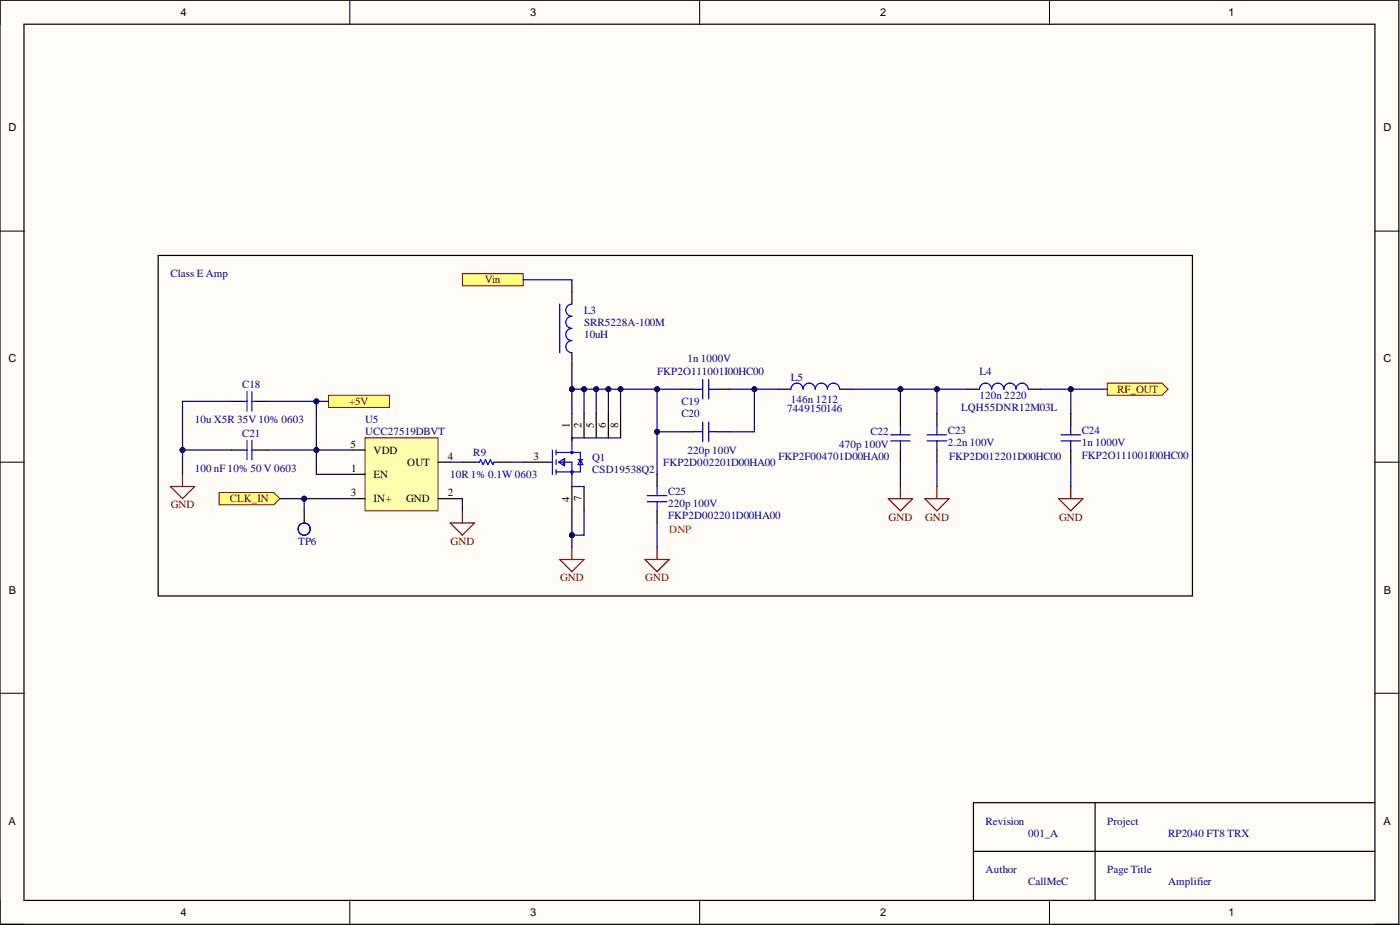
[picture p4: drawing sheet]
<svg xmlns="http://www.w3.org/2000/svg" width="292mm" height="193mm" viewBox="0 0 292 193" stroke-linecap="round" stroke-linejoin="round" font-family="sans-serif">
<defs><g id="words">
<g font-size="2.3">
<text x="37.7" y="3.3">4</text>
<text x="110.6" y="3.3">3</text>
<text x="183.6" y="3.3">2</text>
<text x="256.3" y="3.3">1</text>
<text x="1.8" y="27.4">D</text>
<text x="288.7" y="27.4">D</text>
<text x="1.8" y="75.6">C</text>
<text x="288.7" y="75.6">C</text>
<text x="118.8" y="89.3" transform="rotate(-90 118.8 89.3)">1</text>
<text x="121.4" y="89.3" transform="rotate(-90 121.4 89.3)">2</text>
<text x="123.9" y="89.3" transform="rotate(-90 123.9 89.3)">5</text>
<text x="126.4" y="89.3" transform="rotate(-90 126.4 89.3)">6</text>
<text x="129" y="89.3" transform="rotate(-90 129 89.3)">8</text>
<text x="73.1" y="93.4">5</text>
<text x="77.9" y="94.6">VDD</text>
<text x="93.4" y="95.9">4</text>
<text x="111.3" y="95.9">3</text>
<text x="73.3" y="98.4">1</text>
<text x="77.9" y="99.7">EN</text>
<text x="85" y="97.2">OUT</text>
<text x="73.2" y="103.5">3</text>
<text x="77.9" y="104.8">IN+</text>
<text x="84.7" y="104.8">GND</text>
<text x="93.4" y="103.5">2</text>
<text x="118.8" y="104.6" transform="rotate(-90 118.8 104.6)">4</text>
<text x="121.4" y="104.5" transform="rotate(-90 121.4 104.5)">7</text>
<text x="1.9" y="123.8">B</text>
<text x="288.7" y="123.8">B</text>
<text x="1.8" y="172">A</text>
<text x="288.7" y="172">A</text>
<text x="37.7" y="191.1">4</text>
<text x="110.6" y="191.1">3</text>
<text x="183.6" y="191.1">2</text>
<text x="256.3" y="191.1">1</text>
</g>
<g font-size="2.3" fill="#000080">
<text x="35.5" y="57.9">Class E Amp</text>
<text x="121.9" y="65.5">L3</text>
<text x="121.9" y="70.5">10uH</text>
<text x="121.9" y="68">SRR5228A-100M</text>
<text x="143.4" y="75.6">1n 1000V</text>
<text x="50.5" y="80.9">C18</text>
<text x="137.1" y="78.2">FKP2O111001I00HC00</text>
<text x="165" y="84">146n 1212</text>
<text x="165" y="79.4">L5</text>
<text x="204.4" y="83.2">120n 2220</text>
<text x="204.4" y="78.2">L4</text>
<text x="40.6" y="88.3">10u X5R 35V 10% 0603</text>
<text x="76.2" y="88.3">U5</text>
<text x="142.2" y="84.5">C19</text>
<text x="142.2" y="87">C20</text>
<text x="164.3" y="86">7449150146</text>
<text x="200.6" y="85.8">LQH55DNR12M03L</text>
<text x="50.5" y="91.1">C21</text>
<text x="76.2" y="90.8">UCC27519DBVT</text>
<text x="98.8" y="95.2">R9</text>
<text x="143.4" y="94.6">220p 100V</text>
<text x="162.4" y="95.9">FKP2F004701D00HA00</text>
<text x="175.1" y="93.4">470p 100V</text>
<text x="181.6" y="90.8">C22</text>
<text x="197.8" y="93.1">2.2n 100V</text>
<text x="197.8" y="90.6">C23</text>
<text x="198" y="95.9">FKP2D012201D00HC00</text>
<text x="225.7" y="93.1">1n 1000V</text>
<text x="225.7" y="90.6">C24</text>
<text x="225.7" y="95.7">FKP2O111001I00HC00</text>
<text x="40.6" y="98.4">100 nF 10% 50 V 0603</text>
<text x="93.9" y="99.7">10R 1% 0.1W 0603</text>
<text x="123.6" y="96.1">Q1</text>
<text x="123.6" y="98.6">CSD19538Q2</text>
<text x="138.4" y="97.2">FKP2D002201D00HA00</text>
<text x="139.4" y="105.8">220p 100V</text>
<text x="139.4" y="103.3">C25</text>
<text x="62.2" y="113.7">TP6</text>
<text x="139.4" y="108.3">FKP2D002201D00HA00</text>
<text x="205.6" y="172">Revision</text>
<text x="231" y="172">Project</text>
<text x="214.5" y="174.6">001_A</text>
<text x="243.7" y="174.6">RP2040 FT8 TRX</text>
<text x="205.6" y="182.2">Author</text>
<text x="214.5" y="184.7">CallMeC</text>
<text x="231" y="182.2">Page Title</text>
<text x="243.7" y="184.7">Amplifier</text>
</g>
<g font-size="2.3" fill="#800000">
<text x="101.1" y="59.1">Vin</text>
<text x="233.1" y="82">RF_OUT</text>
<text x="72.9" y="84.5">+5V</text>
<text x="35.6" y="106.1">GND</text>
<text x="48" y="104.8">CLK_IN</text>
<text x="94" y="113.7">GND</text>
<text x="185.4" y="108.6">GND</text>
<text x="193" y="108.6">GND</text>
<text x="221" y="108.6">GND</text>
<text x="116.9" y="121.3">GND</text>
<text x="134.6" y="121.3">GND</text>
</g>
<text font-size="2.3" fill="#f00" x="139.6" y="111.1">DNP</text>
</g></defs>
<g fill="#fffcf8">
<path d="M0 0h292v192.8h-292z" fill-rule="evenodd"/>
<path d="M5.1 5.1h281.8v182.7h-281.8z" fill-rule="evenodd"/>
</g>
<g fill="none" stroke="#000" stroke-width=".21">
<path d="M0 0v5.1M73 0v5.1M146 0v5.1M219 0v5.1M0 48.2h5.1M286.9 48.2h5.1M0 96.4h5.1M286.9 96.4h5.1M0 144.6h5.1M286.9 144.6h5.1M0 187.8v5h5.1M73 187.8v5"/>
<path d="M146 187.8v5M219 187.8v5M286.9 192.8h5.1"/>
</g>
<g fill="none" stroke="#000" stroke-width=".25">
<path d="M0 0h291.9v192.8h-291.9zM5 5h281.9v182.8h-281.9zM109.2 96.4h5M119.3 86.3v5M121.9 86.3v5M124.4 86.3v5M126.9 86.3v5M129.5 86.3v5M119.3 101.5v5.1M121.9 101.5v5.1M203.1 177.6h83.8M228.5 167.5v20.3"/>
<path d="M286.9 167.5h-83.8v20.3"/>
</g>
<g fill="none" stroke="#00f" stroke-width=".25">
<path d="M114.2 96.4h1.1M115.3 93.9v5.1M116 93.9v1M116 95.9v1M116 97.9v1.1M116 94.4h5.1v4h-5.1M116.5 96.4l1.3-.7v1.5zM116.8 96.4h2.5v5.1h2.6M117.5 96.2v.7M120.6 95.9h1M121.1 95.9l.5 1h-1zM129.5 91.3h-10.2v2.6"/>
<circle cx="119.3" cy="94.4" r=".25"/>
<circle cx="119.3" cy="98.4" r=".25"/>
</g>
<path d="M45.7 102.8h11.4l1.3 1.2-1.3 1.3h-11.4z" fill-rule="evenodd" fill="#ffff80"/>
<path d="M45.7 102.8h11.4l1.3 1.2-1.3 1.3h-11.4z" fill="none" stroke="#800000" stroke-width=".21"/>
<path d="M119.3 60.9v2.5M119.3 73.6v2.5M142.2 81.2h2.5M142.2 90.1h2.5M149.8 81.2h2.5M149.8 90.1h2.5M162.5 81.2h2.5M175.2 81.2h2.5" fill="none" stroke="#000" stroke-width=".25"/>
<path d="M116.8 63.4v10.2M119.3 63.4a1.27 1.27 0 0 0-1.2 1.3 1.27 1.27 0 0 0 1.2 1.3 1.27 1.27 0 0 0-1.2 1.2 1.27 1.27 0 0 0 1.2 1.3 1.27 1.27 0 0 0-1.2 1.3 1.27 1.27 0 0 0 1.2 1.2 1.27 1.27 0 0 0-1.2 1.3 1.27 1.27 0 0 0 1.2 1.3M146.6 79.2v4M147.9 79.2v4M144.7 81.2h1.9M144.7 90.1h1.9M146.6 88v4.1M147.9 81.2h1.9M147.9 88v4.1M147.9 90.1h1.9M165 81.2a1.27 1.27 0 0 1 1.3-1.3 1.27 1.27 0 0 1 1.3 1.3 1.27 1.27 0 0 1 1.2-1.3 1.27 1.27 0 0 1 1.3 1.3 1.27 1.27 0 0 1 1.3-1.3 1.27 1.27 0 0 1 1.2 1.3 1.27 1.27 0 0 1 1.3-1.3 1.27 1.27 0 0 1 1.3 1.3" fill="none" stroke="#00f" stroke-width=".25"/>
<path d="M116.8 116.7h5.1l-2.6 2.6zM119.3 114.2v2.5" fill="none" stroke="#800000" stroke-width=".25"/>
<path d="M231 79.9h11.4l1.3 1.3-1.3 1.3h-11.4z" fill-rule="evenodd" fill="#ffff80"/>
<path d="M231 79.9h11.4l1.3 1.3-1.3 1.3h-11.4z" fill="none" stroke="#800000" stroke-width=".21"/>
<path d="M96.5 57.1h12.7v2.5h-12.7z" fill-rule="evenodd" fill="#ffff80"/>
<path d="M96.5 57.1h12.7v2.5h-12.7z" fill="none" stroke="#800000" stroke-width=".21"/>
<path d="M187.9 86.3v2.5M187.9 93.9v2.5M195.5 86.3v2.5M195.5 93.9v2.5M201.8 81.2h2.6M214.5 81.2h2.6M223.4 86.3v2.5M223.4 93.9v2.5" fill="none" stroke="#000" stroke-width=".25"/>
<g fill="none" stroke="#00f" stroke-width=".25">
<path d="M185.8 90.7h4.1M185.8 92h4.1M187.9 88.8v1.9M187.9 92v1.9M193.5 90.7h4M193.5 92h4M195.5 88.8v1.9M195.5 92v1.9M204.4 81.2a1.27 1.27 0 0 1 1.2-1.3 1.27 1.27 0 0 1 1.3 1.3 1.27 1.27 0 0 1 1.3-1.3 1.27 1.27 0 0 1 1.2 1.3 1.27 1.27 0 0 1 1.3-1.3 1.27 1.27 0 0 1 1.3 1.3 1.27 1.27 0 0 1 1.3-1.3 1.27 1.27 0 0 1 1.2 1.3M221.4 90.7h4M221.4 92h4M223.4 88.8v1.9"/>
<path d="M223.4 92v1.9"/>
</g>
<path d="M185.3 104h5.1l-2.5 2.6zM187.9 101.5v2.5M192.9 104h5.1l-2.5 2.6zM195.5 101.5v2.5M220.9 104h5l-2.5 2.6zM223.4 101.5v2.5" fill="none" stroke="#800000" stroke-width=".25"/>
<path d="M76.2 91.3h15.2v15.3h-15.2z" fill-rule="evenodd" fill="#ffffb0"/>
<path d="M76.2 91.3h15.2v15.3h-15.2z" fill="none" stroke="#800000" stroke-width=".21"/>
<path d="M73.6 93.9h2.6M73.6 99h2.6M91.4 96.4h2.5M96.5 96.4h2.5M104.1 96.4h2.5M63.5 106.6v2.5M73.6 104h2.6M91.4 104h2.5" fill="none" stroke="#000" stroke-width=".25"/>
<g fill="none" stroke="#00f" stroke-width=".25">
<path d="M99 96.4h1l.3-.5 .5 1 .5-1 .5 1 .5-1 .5 1 .3-.5h1"/>
<circle cx="63.5" cy="110.4" r="1.27"/>
</g>
<path d="M93.9 109.1h5.1l-2.5 2.5zM96.5 106.6v2.5" fill="none" stroke="#800000" stroke-width=".25"/>
<path d="M68.5 82.5h12.7v2.5h-12.7z" fill-rule="evenodd" fill="#ffff80"/>
<path d="M68.5 82.5h12.7v2.5h-12.7z" fill="none" stroke="#800000" stroke-width=".21"/>
<path d="M48.2 83.7h2.6M48.2 93.9h2.6M53.3 83.7h2.6M53.3 93.9h2.6M137.1 99v2.5M137.1 106.6v2.5" fill="none" stroke="#000" stroke-width=".25"/>
<path d="M50.8 83.7h.7M50.8 93.9h.7M51.5 81.7v4.1M51.5 91.9v4M52.6 81.7v4.1M52.6 91.9v4M52.6 83.7h.7M52.6 93.9h.7M135.1 103.4h4M135.1 104.7h4M137.1 101.5v1.9M137.1 104.7v1.9" fill="none" stroke="#00f" stroke-width=".25"/>
<path d="M38.1 99v2.5M35.5 101.5h5.1l-2.5 2.5zM134.6 116.7h5l-2.5 2.6zM137.1 114.2v2.5" fill="none" stroke="#800000" stroke-width=".25"/>
<path d="M119.3 76.1v5.1h22.9" fill="none" stroke="#000080" stroke-width=".25"/>
<circle cx="119.3" cy="81.2" r=".51" fill="#000080"/>
<circle cx="119.3" cy="81.2" r=".51" fill="none" stroke="#000080" stroke-width=".21"/>
<circle cx="121.9" cy="81.2" r=".51" fill="#000080"/>
<circle cx="121.9" cy="81.2" r=".51" fill="none" stroke="#000080" stroke-width=".21"/>
<circle cx="124.4" cy="81.2" r=".51" fill="#000080"/>
<circle cx="124.4" cy="81.2" r=".51" fill="none" stroke="#000080" stroke-width=".21"/>
<circle cx="126.9" cy="81.2" r=".51" fill="#000080"/>
<circle cx="126.9" cy="81.2" r=".51" fill="none" stroke="#000080" stroke-width=".21"/>
<circle cx="129.5" cy="81.2" r=".51" fill="#000080"/>
<circle cx="129.5" cy="81.2" r=".51" fill="none" stroke="#000080" stroke-width=".21"/>
<circle cx="137.1" cy="81.2" r=".51" fill="#000080"/>
<circle cx="137.1" cy="81.2" r=".51" fill="none" stroke="#000080" stroke-width=".21"/>
<path d="M119.3 81.2v5.1" fill="none" stroke="#000080" stroke-width=".25"/>
<circle cx="119.3" cy="81.2" r=".51" fill="#000080"/>
<circle cx="119.3" cy="81.2" r=".51" fill="none" stroke="#000080" stroke-width=".21"/>
<path d="M121.9 81.2v5.1" fill="none" stroke="#000080" stroke-width=".25"/>
<circle cx="121.9" cy="81.2" r=".51" fill="#000080"/>
<circle cx="121.9" cy="81.2" r=".51" fill="none" stroke="#000080" stroke-width=".21"/>
<path d="M124.4 81.2v5.1" fill="none" stroke="#000080" stroke-width=".25"/>
<circle cx="124.4" cy="81.2" r=".51" fill="#000080"/>
<circle cx="124.4" cy="81.2" r=".51" fill="none" stroke="#000080" stroke-width=".21"/>
<path d="M126.9 81.2v5.1" fill="none" stroke="#000080" stroke-width=".25"/>
<circle cx="126.9" cy="81.2" r=".51" fill="#000080"/>
<circle cx="126.9" cy="81.2" r=".51" fill="none" stroke="#000080" stroke-width=".21"/>
<path d="M129.5 81.2v5.1" fill="none" stroke="#000080" stroke-width=".25"/>
<circle cx="129.5" cy="81.2" r=".51" fill="#000080"/>
<circle cx="129.5" cy="81.2" r=".51" fill="none" stroke="#000080" stroke-width=".21"/>
<path d="M137.1 81.2v8.9h5.1" fill="none" stroke="#000080" stroke-width=".25"/>
<circle cx="137.1" cy="90.1" r=".51" fill="#000080"/>
<circle cx="137.1" cy="90.1" r=".51" fill="none" stroke="#000080" stroke-width=".21"/>
<circle cx="137.1" cy="81.2" r=".51" fill="#000080"/>
<circle cx="137.1" cy="81.2" r=".51" fill="none" stroke="#000080" stroke-width=".21"/>
<path d="M152.3 81.2h5.1v8.9h-5.1" fill="none" stroke="#000080" stroke-width=".25"/>
<circle cx="157.4" cy="81.2" r=".51" fill="#000080"/>
<circle cx="157.4" cy="81.2" r=".51" fill="none" stroke="#000080" stroke-width=".21"/>
<path d="M157.4 81.2h5.1" fill="none" stroke="#000080" stroke-width=".25"/>
<circle cx="157.4" cy="81.2" r=".51" fill="#000080"/>
<circle cx="157.4" cy="81.2" r=".51" fill="none" stroke="#000080" stroke-width=".21"/>
<path d="M119.3 106.6v7.6" fill="none" stroke="#000080" stroke-width=".25"/>
<circle cx="119.3" cy="111.6" r=".51" fill="#000080"/>
<circle cx="119.3" cy="111.6" r=".51" fill="none" stroke="#000080" stroke-width=".21"/>
<path d="M121.9 106.6v5h-2.6" fill="none" stroke="#000080" stroke-width=".25"/>
<circle cx="119.3" cy="111.6" r=".51" fill="#000080"/>
<circle cx="119.3" cy="111.6" r=".51" fill="none" stroke="#000080" stroke-width=".21"/>
<path d="M109.2 58.4h10.1v2.5M177.7 81.2h10.2v5.1" fill="none" stroke="#000080" stroke-width=".25"/>
<circle cx="187.9" cy="81.2" r=".51" fill="#000080"/>
<circle cx="187.9" cy="81.2" r=".51" fill="none" stroke="#000080" stroke-width=".21"/>
<path d="M187.9 81.2h7.6v5.1M187.9 96.4v5.1" fill="none" stroke="#000080" stroke-width=".25"/>
<circle cx="187.9" cy="81.2" r=".51" fill="#000080"/>
<circle cx="187.9" cy="81.2" r=".51" fill="none" stroke="#000080" stroke-width=".21"/>
<circle cx="195.5" cy="81.2" r=".51" fill="#000080"/>
<circle cx="195.5" cy="81.2" r=".51" fill="none" stroke="#000080" stroke-width=".21"/>
<path d="M195.5 96.4v5.1M195.5 81.2h6.3" fill="none" stroke="#000080" stroke-width=".25"/>
<circle cx="195.5" cy="81.2" r=".51" fill="#000080"/>
<circle cx="195.5" cy="81.2" r=".51" fill="none" stroke="#000080" stroke-width=".21"/>
<path d="M217.1 81.2h6.3v5.1" fill="none" stroke="#000080" stroke-width=".25"/>
<circle cx="223.4" cy="81.2" r=".51" fill="#000080"/>
<circle cx="223.4" cy="81.2" r=".51" fill="none" stroke="#000080" stroke-width=".21"/>
<path d="M223.4 96.4v5.1M223.4 81.2h7.6" fill="none" stroke="#000080" stroke-width=".25"/>
<circle cx="223.4" cy="81.2" r=".51" fill="#000080"/>
<circle cx="223.4" cy="81.2" r=".51" fill="none" stroke="#000080" stroke-width=".21"/>
<path d="M73.6 93.9h-7.6v5.1h7.6M93.9 96.4h2.6M106.6 96.4h2.6M93.9 104h2.6v2.6" fill="none" stroke="#000080" stroke-width=".25"/>
<circle cx="66" cy="93.9" r=".51" fill="#000080"/>
<circle cx="66" cy="93.9" r=".51" fill="none" stroke="#000080" stroke-width=".21"/>
<path d="M58.4 104h15.2" fill="none" stroke="#000080" stroke-width=".25"/>
<circle cx="63.5" cy="104" r=".51" fill="#000080"/>
<circle cx="63.5" cy="104" r=".51" fill="none" stroke="#000080" stroke-width=".21"/>
<path d="M63.5 104v2.6" fill="none" stroke="#000080" stroke-width=".25"/>
<circle cx="63.5" cy="104" r=".51" fill="#000080"/>
<circle cx="63.5" cy="104" r=".51" fill="none" stroke="#000080" stroke-width=".21"/>
<path d="M137.1 90.1v8.9" fill="none" stroke="#000080" stroke-width=".25"/>
<circle cx="137.1" cy="90.1" r=".51" fill="#000080"/>
<circle cx="137.1" cy="90.1" r=".51" fill="none" stroke="#000080" stroke-width=".21"/>
<path d="M38.1 93.9h10.1M137.1 109.1v5.1" fill="none" stroke="#000080" stroke-width=".25"/>
<path d="M33 53.3h215.8v71h-215.8z" fill="none" stroke="#000" stroke-width=".25"/>
<circle cx="38.1" cy="93.9" r=".51" fill="#000080"/>
<circle cx="38.1" cy="93.9" r=".51" fill="none" stroke="#000080" stroke-width=".21"/>
<path d="M68.5 83.7h-2.5v10.2h-10.1" fill="none" stroke="#000080" stroke-width=".25"/>
<circle cx="66" cy="93.9" r=".51" fill="#000080"/>
<circle cx="66" cy="93.9" r=".51" fill="none" stroke="#000080" stroke-width=".21"/>
<circle cx="66" cy="83.7" r=".51" fill="#000080"/>
<circle cx="66" cy="83.7" r=".51" fill="none" stroke="#000080" stroke-width=".21"/>
<path d="M55.9 83.7h10.1" fill="none" stroke="#000080" stroke-width=".25"/>
<circle cx="66" cy="83.7" r=".51" fill="#000080"/>
<circle cx="66" cy="83.7" r=".51" fill="none" stroke="#000080" stroke-width=".21"/>
<path d="M48.2 83.7h-10.1v15.3" fill="none" stroke="#000080" stroke-width=".25"/>
<circle cx="38.1" cy="93.9" r=".51" fill="#000080"/>
<circle cx="38.1" cy="93.9" r=".51" fill="none" stroke="#000080" stroke-width=".21"/>
<use href="#words"/>
</svg>
